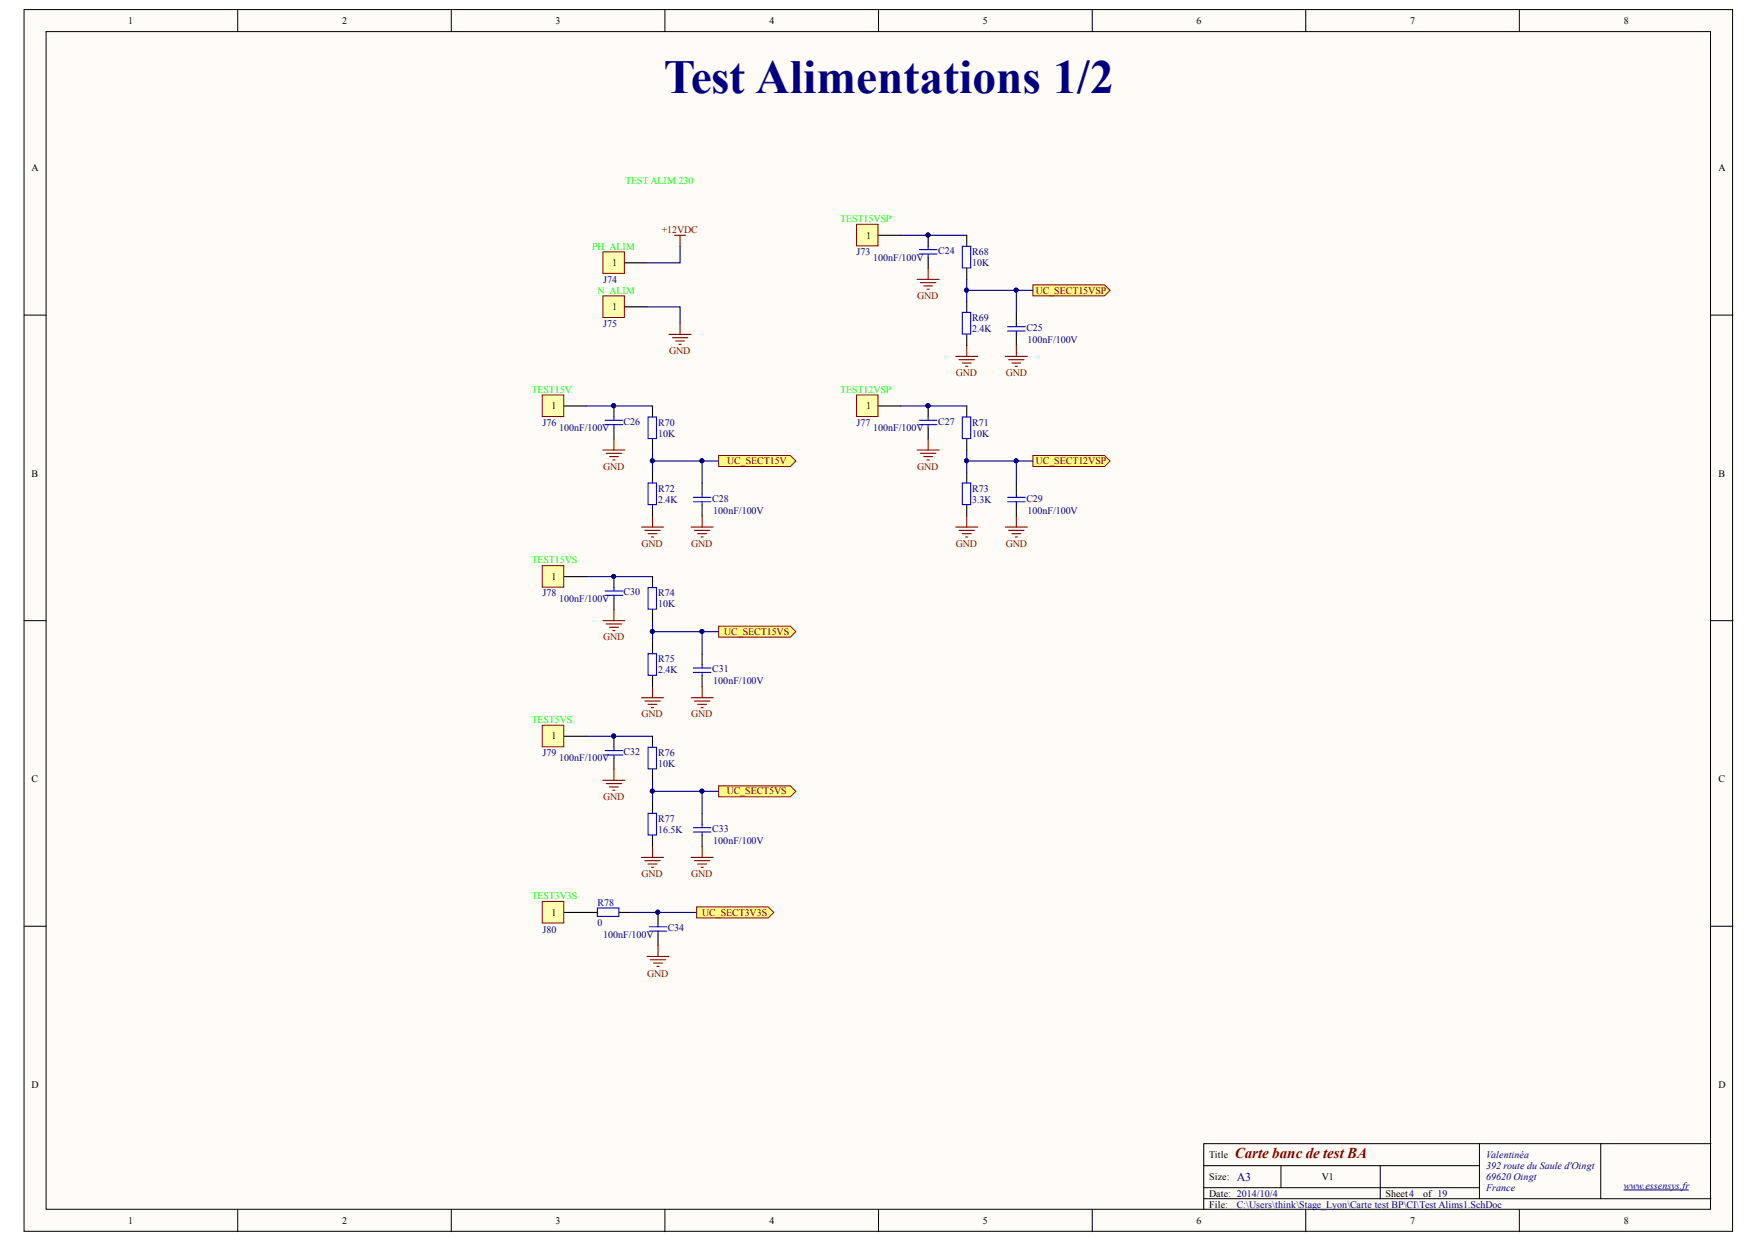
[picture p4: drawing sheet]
<svg xmlns="http://www.w3.org/2000/svg" width="297mm" height="210mm" viewBox="0 0 297 210" stroke-linecap="round" stroke-linejoin="round" font-family="sans-serif">
<defs><g id="words">
<text font-size="8" fill="#000080" x="112" y="15.7">Test Alimentations 1/2</text>
<text font-size="2.5" fill="#800000" x="208.4" y="195.4">Carte banc de test BA</text>
<text font-size="2" fill="#000080" x="208.7" y="199.2">A3</text>
<g font-size="1.7">
<text x="21.6" y="4">1</text>
<text x="57.7" y="4">2</text>
<text x="93.8" y="4">3</text>
<text x="129.9" y="4">4</text>
<text x="165.9" y="4">5</text>
<text x="202" y="4">6</text>
<text x="238" y="4">7</text>
<text x="274.1" y="4">8</text>
<text x="5.3" y="28.9">A</text>
<text x="290.1" y="28.9">A</text>
<text x="146.2" y="40.3">1</text>
<text x="103.3" y="44.9">1</text>
<text x="103.3" y="52.3">1</text>
<text x="93.1" y="69.1">1</text>
<text x="146.2" y="69.1">1</text>
<text x="5.3" y="80.4">B</text>
<text x="290.1" y="80.4">B</text>
<text x="93.1" y="97.8">1</text>
<text x="93.1" y="124.8">1</text>
<text x="5.3" y="132">C</text>
<text x="290.1" y="132">C</text>
<text x="93.1" y="154.5">1</text>
<text x="5.3" y="183.5">D</text>
<text x="290.1" y="183.5">D</text>
<text x="204.1" y="195.4">Title</text>
<text x="204.1" y="199.1">Size:</text>
<text x="204.1" y="201.9">Date: 2014/10/4</text>
<text x="204.1" y="203.8">File:</text>
<text x="223.1" y="199.1">V1</text>
<text x="233.8" y="201.9">Sheet4</text>
<text x="240.2" y="201.9">of 19</text>
<text x="21.6" y="206.6">1</text>
<text x="57.7" y="206.6">2</text>
<text x="93.8" y="206.6">3</text>
<text x="129.9" y="206.6">4</text>
<text x="165.9" y="206.6">5</text>
<text x="202" y="206.6">6</text>
<text x="238" y="206.6">7</text>
<text x="274.1" y="206.6">8</text>
</g>
<g font-size="1.7" fill="#0f0">
<text x="105.5" y="31">TEST ALIM 230</text>
<text x="141.8" y="37.5">TEST15VSP</text>
<text x="99.9" y="42.1">PH_ALIM</text>
<text x="100.9" y="49.6">N_ALIM</text>
<text x="89.7" y="66.3">TEST15V</text>
<text x="141.8" y="66.3">TEST12VSP</text>
<text x="89.7" y="95.1">TEST15VS</text>
<text x="89.7" y="122">TEST5VS</text>
<text x="89.7" y="151.7">TEST3V3S</text>
</g>
<g font-size="1.7" fill="#800000">
<text x="111.7" y="39.3">+12VDC</text>
<text x="154.8" y="50.5">GND</text>
<text x="174.8" y="49.6">UC_SECT15VSP</text>
<text x="112.9" y="59.8">GND</text>
<text x="161.3" y="63.5">GND</text>
<text x="169.8" y="63.5">GND</text>
<text x="101.8" y="79.3">GND</text>
<text x="122.7" y="78.3">UC_SECT15V</text>
<text x="154.8" y="79.3">GND</text>
<text x="174.8" y="78.3">UC_SECT12VSP</text>
<text x="108.3" y="92.3">GND</text>
<text x="116.7" y="92.3">GND</text>
<text x="161.3" y="92.3">GND</text>
<text x="169.8" y="92.3">GND</text>
<text x="122.2" y="107.1">UC_SECT15VS</text>
<text x="101.8" y="108.1">GND</text>
<text x="108.3" y="121.1">GND</text>
<text x="116.7" y="121.1">GND</text>
<text x="101.8" y="135">GND</text>
<text x="122.7" y="134.1">UC_SECT5VS</text>
<text x="108.3" y="148">GND</text>
<text x="116.7" y="148">GND</text>
<text x="118.5" y="154.5">UC_SECT3V3S</text>
<text x="109.2" y="164.8">GND</text>
</g>
<g font-size="1.7" fill="#000080">
<text x="101.8" y="47.7">J74</text>
<text x="144.6" y="43.1">J73</text>
<text x="147.4" y="44">100nF/100V</text>
<text x="158.3" y="42.9">C24</text>
<text x="164.1" y="44.9">10K</text>
<text x="164.1" y="43.1">R68</text>
<text x="101.8" y="55.1">J75</text>
<text x="164.1" y="56.1">2.4K</text>
<text x="164.1" y="54.2">R69</text>
<text x="173.2" y="55.9">C25</text>
<text x="173.4" y="57.9">100nF/100V</text>
<text x="91.6" y="71.8">J76</text>
<text x="105.3" y="71.7">C26</text>
<text x="111.1" y="71.8">R70</text>
<text x="144.6" y="71.8">J77</text>
<text x="158.3" y="71.7">C27</text>
<text x="164.1" y="71.8">R71</text>
<text x="94.3" y="72.8">100nF/100V</text>
<text x="111.1" y="73.7">10K</text>
<text x="147.4" y="72.8">100nF/100V</text>
<text x="164.1" y="73.7">10K</text>
<text x="111.1" y="83">R72</text>
<text x="164.1" y="83">R73</text>
<text x="111.1" y="84.8">2.4K</text>
<text x="120.2" y="84.7">C28</text>
<text x="120.4" y="86.7">100nF/100V</text>
<text x="164.1" y="84.8">3.3K</text>
<text x="173.2" y="84.7">C29</text>
<text x="173.4" y="86.7">100nF/100V</text>
<text x="91.6" y="100.6">J78</text>
<text x="94.3" y="101.6">100nF/100V</text>
<text x="105.3" y="100.5">C30</text>
<text x="111.1" y="100.6">R74</text>
<text x="111.1" y="102.5">10K</text>
<text x="111.1" y="113.6">2.4K</text>
<text x="111.1" y="111.8">R75</text>
<text x="120.2" y="113.5">C31</text>
<text x="120.4" y="115.5">100nF/100V</text>
<text x="91.6" y="127.6">J79</text>
<text x="94.3" y="128.5">100nF/100V</text>
<text x="105.3" y="127.4">C32</text>
<text x="111.1" y="129.4">10K</text>
<text x="111.1" y="127.6">R76</text>
<text x="111.1" y="140.6">16.5K</text>
<text x="111.1" y="138.7">R77</text>
<text x="120.2" y="140.4">C33</text>
<text x="120.4" y="142.4">100nF/100V</text>
<text x="100.9" y="152.9">R78</text>
<text x="91.6" y="157.4">J80</text>
<text x="100.9" y="156.2">0</text>
<text x="101.8" y="158.3">100nF/100V</text>
<text x="112.7" y="157.1">C34</text>
<text x="250.8" y="195.4">Valentinéa</text>
<text x="250.8" y="197.3">392 route du Saule d'Oingt</text>
<text x="208.7" y="203.8">C:\Users\think\Stage_Lyon\Carte test BP\CI\Test Alims1.SchDoc</text>
<text x="250.8" y="199.1">69620 Oingt</text>
<text x="250.8" y="201">France</text>
<text x="274.1" y="200.6">www.essensys.fr</text>
</g>
</g></defs>
<g fill="#fffcf8" stroke="#000" stroke-width=".17">
<path d="M4.1 1.6h288.3v206.2h-288.3z"/>
<path d="M7.8 5.3h280.9v198.7h-280.9z"/>
</g>
<g fill="none" stroke="#000" stroke-width=".17">
<path d="M40.1 1.6v3.7M76.2 1.6v3.7M112.2 1.6v3.7M148.3 1.6v3.7M184.3 1.6v3.7M220.4 1.6v3.7M256.4 1.6v3.7M4.1 53.2h3.7M288.8 53.2h3.7M4.1 104.7h3.7M288.8 104.7h3.7M4.1 156.3h3.7"/>
<path d="M288.8 156.3h3.7M203.2 196.7h46.5M216.2 196.7v3.7M232.9 196.7v5.6M249.7 193v9.3M270.2 193h-67v11.1M288.8 193h-18.6v9.3M40.1 204.1v3.7M76.2 204.1v3.7M112.2 204.1v3.7M148.3 204.1v3.7M184.3 204.1v3.7"/>
<path d="M203.2 202.3h85.6M203.2 200.4h46.5M220.4 204.1v3.7M256.4 204.1v3.7"/>
</g>
<path d="M274.1 200.8h10.9" fill="none" stroke="#000080" stroke-width=".17"/>
<path d="M101.8 42.5h3.6v3.6h-3.6z" fill="#ffffb0" stroke="#800000" stroke-width=".17"/>
<path d="M105.5 44.3h3.7" fill="none" stroke="#000" stroke-width=".19"/>
<path d="M91.5 66.6h3.6v3.7h-3.6z" fill="#ffffb0" stroke="#800000" stroke-width=".17"/>
<path d="M95.2 68.5h3.8" fill="none" stroke="#000" stroke-width=".19"/>
<path d="M99 68.5h11.1M110.1 75.9v3.7" fill="none" stroke="#000080" stroke-width=".19"/>
<g fill="#000080" stroke="#000080" stroke-width=".17">
<circle cx="103.6" cy="68.5" r=".33"/>
<circle cx="110.1" cy="77.8" r=".33"/>
</g>
<path d="M108.3 88.9h3.7M108.8 89.5h2.6M109.4 90h1.5M109.9 90.6h.4M110.1 87.1v1.8" fill="none" stroke="#800000" stroke-width=".19"/>
<path d="M121.3 76.9h12.1l.9 .9-.9 .9h-12.1z" fill-rule="evenodd" fill="#ffff80" stroke="#800000" stroke-width=".17"/>
<path d="M110.1 77.8h11.2M118.5 77.8v3.7" fill="none" stroke="#000080" stroke-width=".19"/>
<g fill="#000080" stroke="#000080" stroke-width=".17">
<circle cx="118.5" cy="77.8" r=".33"/>
<circle cx="110.1" cy="77.8" r=".33"/>
<circle cx="103.6" cy="68.5" r=".33"/>
</g>
<path d="M103.6 68.5v1.9M103.6 72.2v1.9M110.1 68.5v1.9M110.1 74.1v1.8M110.1 79.6v1.9M110.1 85.2v1.9M118.5 81.5v1.9M118.5 85.2v1.9" fill="none" stroke="#000" stroke-width=".19"/>
<path d="M102.1 70.9h3M102.1 71.7h3M103.6 70.4v.5M103.6 71.7v.5M109.4 70.4h1.4v3.6h-1.4zM109.4 81.5h1.4v3.6h-1.4zM117 83.9h3M117 84.7h3M118.5 83.4v.5M118.5 84.7v.5" fill="none" stroke="#00f" stroke-width=".19"/>
<path d="M101.8 75.9h3.7M102.3 76.5h2.6M102.9 77h1.5M103.4 77.6h.4M103.6 74.1v1.8M116.6 88.9h3.8M117.2 89.5h2.6M117.8 90h1.4M118.3 90.6h.4M118.5 87.1v1.8" fill="none" stroke="#800000" stroke-width=".19"/>
<path d="M91.5 95.4h3.6v3.7h-3.6z" fill="#ffffb0" stroke="#800000" stroke-width=".17"/>
<path d="M95.2 97.3h3.8" fill="none" stroke="#000" stroke-width=".19"/>
<path d="M99 97.3h11.1M110.1 104.7v3.7" fill="none" stroke="#000080" stroke-width=".19"/>
<g fill="#000080" stroke="#000080" stroke-width=".17">
<circle cx="103.6" cy="97.3" r=".33"/>
<circle cx="110.1" cy="106.5" r=".33"/>
</g>
<path d="M108.3 117.7h3.7M108.8 118.3h2.6M109.4 118.8h1.5M109.9 119.4h.4M110.1 115.9v1.8" fill="none" stroke="#800000" stroke-width=".19"/>
<path d="M121.3 105.7h12.1l.9 .9-.9 .9h-12.1z" fill-rule="evenodd" fill="#ffff80" stroke="#800000" stroke-width=".17"/>
<path d="M110.1 106.6h11.2M118.5 106.6v3.7" fill="none" stroke="#000080" stroke-width=".19"/>
<g fill="#000080" stroke="#000080" stroke-width=".17">
<circle cx="118.5" cy="106.5" r=".33"/>
<circle cx="110.1" cy="106.5" r=".33"/>
<circle cx="103.6" cy="97.3" r=".33"/>
</g>
<path d="M103.6 97.3v1.9M110.1 97.3v1.9M103.6 101v1.9M110.1 102.9v1.8M110.1 108.4v1.9M110.1 114v1.9M118.5 110.3v1.9M118.5 114v1.9" fill="none" stroke="#000" stroke-width=".19"/>
<path d="M102.1 99.7h3M103.6 99.2v.5M109.4 99.2h1.4v3.6h-1.4zM102.1 100.5h3M103.6 100.5v.5M109.4 110.3h1.4v3.6h-1.4zM117 112.7h3M117 113.5h3M118.5 112.2v.5M118.5 113.5v.5" fill="none" stroke="#00f" stroke-width=".19"/>
<path d="M101.8 104.7h3.7M102.3 105.3h2.6M102.9 105.8h1.5M103.4 106.4h.4M103.6 102.9v1.8M116.6 117.7h3.8M117.2 118.3h2.6M117.8 118.8h1.4M118.3 119.4h.4M118.5 115.9v1.8" fill="none" stroke="#800000" stroke-width=".19"/>
<path d="M91.5 122.4h3.6v3.6h-3.6z" fill="#ffffb0" stroke="#800000" stroke-width=".17"/>
<path d="M95.2 124.2h3.8" fill="none" stroke="#000" stroke-width=".19"/>
<path d="M99 124.2h11.1M110.1 131.7v3.7" fill="none" stroke="#000080" stroke-width=".19"/>
<g fill="#000080" stroke="#000080" stroke-width=".17">
<circle cx="103.6" cy="124.2" r=".33"/>
<circle cx="110.1" cy="133.5" r=".33"/>
</g>
<path d="M108.3 144.7h3.7M108.8 145.2h2.6M109.4 145.8h1.5M109.9 146.3h.4M110.1 142.8v1.9" fill="none" stroke="#800000" stroke-width=".19"/>
<path d="M121.3 132.6h12.1l.9 .9-.9 1h-12.1z" fill-rule="evenodd" fill="#ffff80" stroke="#800000" stroke-width=".17"/>
<path d="M110.1 133.5h11.2M118.5 133.5v3.7" fill="none" stroke="#000080" stroke-width=".19"/>
<g fill="#000080" stroke="#000080" stroke-width=".17">
<circle cx="118.5" cy="133.5" r=".33"/>
<circle cx="110.1" cy="133.5" r=".33"/>
<circle cx="103.6" cy="124.2" r=".33"/>
</g>
<path d="M103.6 124.2v1.9M103.6 127.9v1.9M110.1 124.2v1.9M110.1 129.8v1.9M110.1 135.4v1.8M118.5 137.2v1.9M110.1 141v1.8M118.5 141v1.8" fill="none" stroke="#000" stroke-width=".19"/>
<path d="M102.1 126.6h3M102.1 127.4h3M103.6 126.1v.5M103.6 127.4v.5M109.4 126.1h1.4v3.6h-1.4zM109.4 137.2h1.4v3.7h-1.4zM117 139.7h3M118.5 139.1v.6M117 140.4h3M118.5 140.4v.6" fill="none" stroke="#00f" stroke-width=".19"/>
<path d="M101.8 131.7h3.7M102.3 132.2h2.6M102.9 132.8h1.5M103.4 133.3h.4M103.6 129.8v1.9M116.6 144.7h3.8M117.2 145.2h2.6M117.8 145.8h1.4M118.3 146.3h.4M118.5 142.8v1.9" fill="none" stroke="#800000" stroke-width=".19"/>
<path d="M91.5 152.1h3.6v3.6h-3.6z" fill="#ffffb0" stroke="#800000" stroke-width=".17"/>
<path d="M95.2 154h3.8" fill="none" stroke="#000" stroke-width=".19"/>
<path d="M106.4 154h11.2" fill="none" stroke="#000080" stroke-width=".19"/>
<circle cx="111" cy="153.9" r=".33" fill="#000080" stroke="#000080" stroke-width=".17"/>
<path d="M117.6 153h12.1l.9 1-.9 .9h-12.1z" fill-rule="evenodd" fill="#ffff80" stroke="#800000" stroke-width=".17"/>
<path d="M99 154h1.8M104.5 154h1.9M111.1 154v1.8M111.1 157.7v1.8" fill="none" stroke="#000" stroke-width=".19"/>
<circle cx="111" cy="153.9" r=".33" fill="#000080" stroke="#000080" stroke-width=".17"/>
<path d="M100.8 153.2h3.6v1.4h-3.6zM109.6 156.4h2.9M109.6 157.1h2.9M111.1 155.8v.6M111.1 157.1v.6" fill="none" stroke="#00f" stroke-width=".19"/>
<path d="M111.1 159.5v1.9M109.2 161.4h3.7M109.8 161.9h2.6M110.3 162.5h1.5M110.9 163.1h.3" fill="none" stroke="#800000" stroke-width=".19"/>
<path d="M144.6 37.8h3.6v3.7h-3.6z" fill="#ffffb0" stroke="#800000" stroke-width=".17"/>
<path d="M148.3 39.7h3.7" fill="none" stroke="#000" stroke-width=".19"/>
<path d="M152 39.7h11.2M163.2 47.1v3.7" fill="none" stroke="#000080" stroke-width=".19"/>
<g fill="#000080" stroke="#000080" stroke-width=".17">
<circle cx="156.6" cy="39.7" r=".33"/>
<circle cx="163.1" cy="49" r=".33"/>
</g>
<path d="M163.2 58.3v1.8M161.3 60.1h3.7M161.9 60.7h2.6M162.4 61.3h1.5M163 61.8h.3" fill="none" stroke="#800000" stroke-width=".19"/>
<path d="M174.3 48.1h12.1l.9 .9-.9 .9h-12.1z" fill-rule="evenodd" fill="#ffff80" stroke="#800000" stroke-width=".17"/>
<path d="M163.2 49h11.1M171.5 49v3.7" fill="none" stroke="#000080" stroke-width=".19"/>
<g fill="#000080" stroke="#000080" stroke-width=".17">
<circle cx="171.5" cy="49" r=".33"/>
<circle cx="163.1" cy="49" r=".33"/>
<circle cx="156.6" cy="39.7" r=".33"/>
</g>
<path d="M156.6 39.7v1.9M163.2 39.7v1.9M156.6 43.4v1.9M163.2 45.3v1.8M163.2 50.8v1.9M163.2 56.4v1.9M171.5 52.7v1.9M171.5 56.4v1.9" fill="none" stroke="#000" stroke-width=".19"/>
<path d="M155.2 42.1h2.9M155.2 42.9h2.9M156.6 41.6v.5M156.6 42.9v.5M162.4 41.6h1.4v3.6h-1.4zM162.4 52.7h1.4v3.6h-1.4zM170 55.1h3M170 55.9h3M171.5 54.6v.5M171.5 55.9v.5" fill="none" stroke="#00f" stroke-width=".19"/>
<path d="M154.8 47.1h3.7M155.3 47.7h2.6M155.9 48.2h1.5M156.5 48.8h.3M156.6 45.3v1.8M171.5 58.3v1.8M169.7 60.1h3.7M170.2 60.7h2.6M170.8 61.3h1.5M171.3 61.8h.4" fill="none" stroke="#800000" stroke-width=".19"/>
<path d="M144.6 66.6h3.6v3.7h-3.6z" fill="#ffffb0" stroke="#800000" stroke-width=".17"/>
<path d="M148.3 68.5h3.7" fill="none" stroke="#000" stroke-width=".19"/>
<path d="M152 68.5h11.2M163.2 75.9v3.7" fill="none" stroke="#000080" stroke-width=".19"/>
<g fill="#000080" stroke="#000080" stroke-width=".17">
<circle cx="156.6" cy="68.5" r=".33"/>
<circle cx="163.1" cy="77.8" r=".33"/>
</g>
<path d="M161.3 88.9h3.7M161.9 89.5h2.6M162.4 90h1.5M163 90.6h.3M163.2 87.1v1.8" fill="none" stroke="#800000" stroke-width=".19"/>
<path d="M174.3 76.9h12.1l.9 .9-.9 .9h-12.1z" fill-rule="evenodd" fill="#ffff80" stroke="#800000" stroke-width=".17"/>
<path d="M163.2 77.8h11.1M171.5 77.8v3.7" fill="none" stroke="#000080" stroke-width=".19"/>
<g fill="#000080" stroke="#000080" stroke-width=".17">
<circle cx="171.5" cy="77.8" r=".33"/>
<circle cx="163.1" cy="77.8" r=".33"/>
<circle cx="156.6" cy="68.5" r=".33"/>
</g>
<path d="M156.6 68.5v1.9M156.6 72.2v1.9M163.2 68.5v1.9M163.2 74.1v1.8M163.2 79.6v1.9M163.2 85.2v1.9M171.5 81.5v1.9M171.5 85.2v1.9" fill="none" stroke="#000" stroke-width=".19"/>
<path d="M155.2 70.9h2.9M155.2 71.7h2.9M156.6 70.4v.5M156.6 71.7v.5M162.4 70.4h1.4v3.6h-1.4zM162.4 81.5h1.4v3.6h-1.4zM170 83.9h3M170 84.7h3M171.5 83.4v.5M171.5 84.7v.5" fill="none" stroke="#00f" stroke-width=".19"/>
<path d="M154.8 75.9h3.7M155.3 76.5h2.6M155.9 77h1.5M156.5 77.6h.3M156.6 74.1v1.8M169.7 88.9h3.7M170.2 89.5h2.6M170.8 90h1.5M171.3 90.6h.4M171.5 87.1v1.8" fill="none" stroke="#800000" stroke-width=".19"/>
<path d="M101.8 49.9h3.6v3.7h-3.6z" fill="#ffffb0" stroke="#800000" stroke-width=".17"/>
<path d="M105.5 51.8h3.7" fill="none" stroke="#000" stroke-width=".19"/>
<path d="M113.8 39.7h1.9M114.8 39.7v1.9M112.9 56.4h3.7M113.5 57h2.6M114 57.5h1.5M114.6 58.1h.4M114.8 54.6v1.8" fill="none" stroke="#800000" stroke-width=".19"/>
<path d="M109.2 51.8h5.6v2.8M114.8 41.6v2.7h-5.6" fill="none" stroke="#000080" stroke-width=".19"/>
<use href="#words"/>
</svg>
